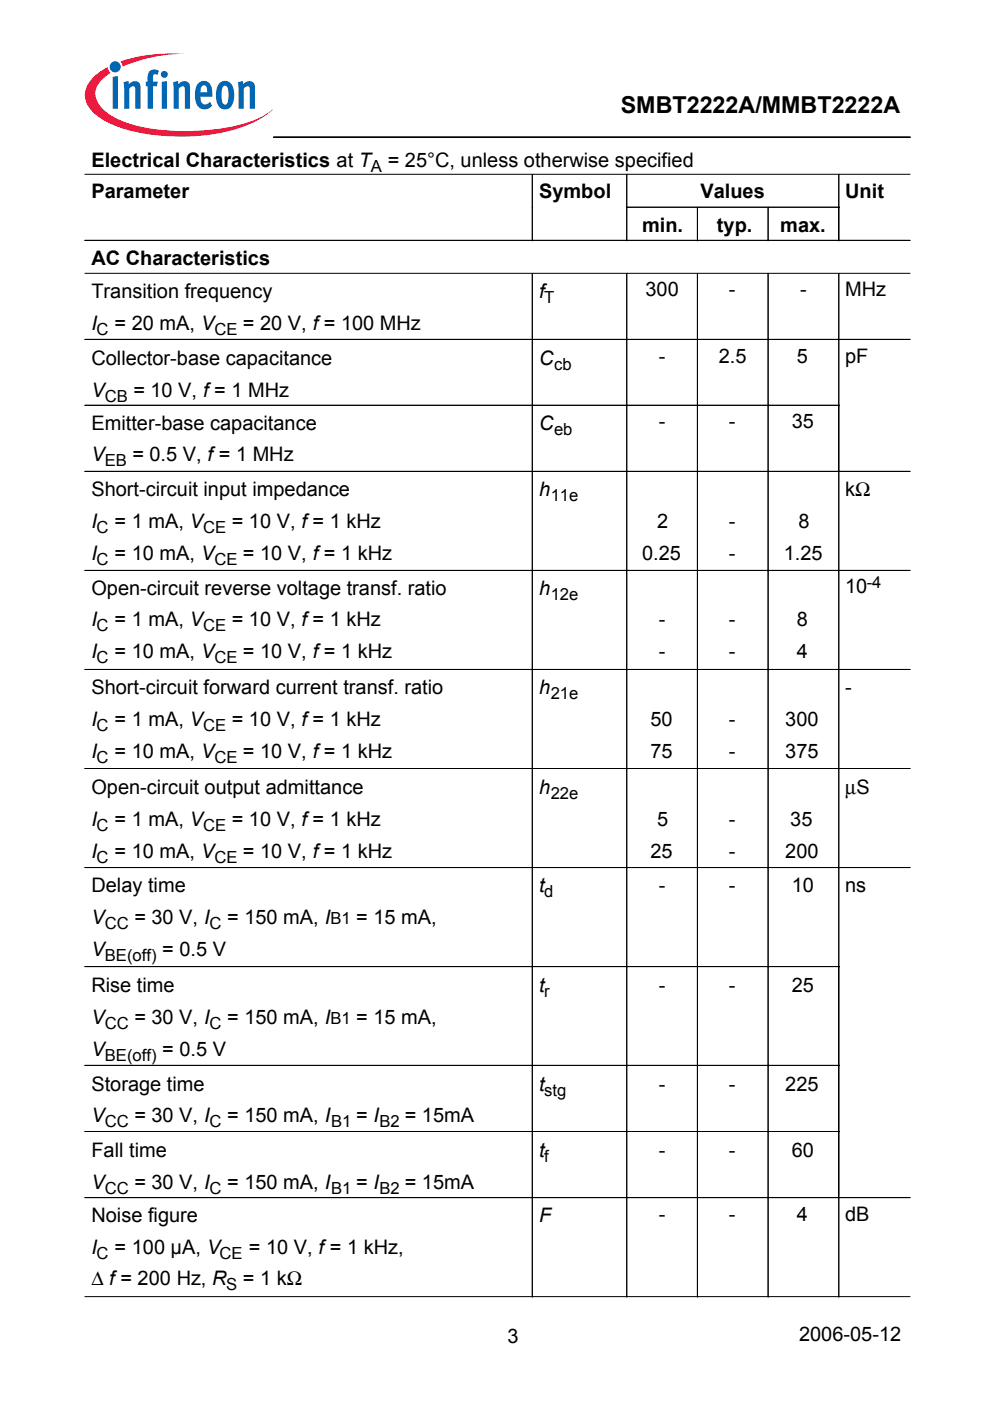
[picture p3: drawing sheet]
<svg xmlns="http://www.w3.org/2000/svg" width="210mm" height="297mm" viewBox="0 0 210 297" stroke-linecap="round" stroke-linejoin="round" font-family="sans-serif">
<defs><g id="words">
<text font-size="4.9" x="131.6" y="24">SMBT2222A/MMBT2222A</text>
<g font-size="4.2">
<text x="19.4" y="35.3">Electrical Characteristics at T</text>
<text x="82.2" y="35.3">= 25°C, unless otherwise specified</text>
<text x="19.4" y="42.1">Parameter</text>
<text x="114.3" y="42.1">Symbol</text>
<text x="148.5" y="42.1">Values</text>
<text x="179.2" y="42.1">Unit</text>
<text x="136.1" y="49.1">min.</text>
<text x="152" y="49.1">typ.</text>
<text x="165.4" y="49.1">max.</text>
<text x="19.4" y="56.2">AC Characteristics</text>
<text x="19.4" y="63.2">Transition frequency</text>
<text x="114.3" y="63.2">f</text>
<text x="136.9" y="62.9">300</text>
<text x="154.5" y="62.9">-</text>
<text x="169.7" y="62.9">-</text>
<text x="179.2" y="62.9">MHz</text>
<text x="19.4" y="69.9">I</text>
<text x="24.3" y="69.9">= 20 mA, V</text>
<text x="51.5" y="69.9">= 20 V, f= 100 MHz</text>
<text x="19.4" y="77.3">Collector-base capacitance</text>
<text x="114.3" y="77.3">C</text>
<text x="139.7" y="77">-</text>
<text x="152.4" y="77">2.5</text>
<text x="169" y="77">5</text>
<text x="179.2" y="77">pF</text>
<text x="19.4" y="84.1">V</text>
<text x="28.3" y="84.1">= 10 V, f= 1 MHz</text>
<text x="19.4" y="91.1">Emitter-base capacitance</text>
<text x="114.3" y="91.1">C</text>
<text x="139.7" y="90.8">-</text>
<text x="154.5" y="90.8">-</text>
<text x="167.9" y="90.8">35</text>
<text x="19.4" y="97.8">V</text>
<text x="28.1" y="97.8">= 0.5 V, f= 1 MHz</text>
<text x="19.4" y="105.2">Short-circuit input impedance</text>
<text x="114.3" y="105.2">h</text>
<text x="179.2" y="105.2">kΩ</text>
<text x="19.4" y="111.9">I</text>
<text x="24.3" y="111.9">= 1 mA, V</text>
<text x="49.1" y="111.9">= 10 V, f= 1 kHz</text>
<text x="139.3" y="111.9">2</text>
<text x="154.5" y="111.9">-</text>
<text x="169.3" y="111.9">8</text>
<text x="19.4" y="118.7">I</text>
<text x="24.3" y="118.7">= 10 mA, V</text>
<text x="51.5" y="118.7">= 10 V, f= 1 kHz</text>
<text x="136.1" y="118.7">0.25</text>
<text x="154.5" y="118.7">-</text>
<text x="166.2" y="118.7">1.25</text>
<text x="179.2" y="125.7">10</text>
<text x="19.4" y="126.1">Open-circuit reverse voltage transf. ratio</text>
<text x="114.3" y="126.1">h</text>
<text x="19.4" y="132.8">I</text>
<text x="24.3" y="132.8">= 1 mA, V</text>
<text x="49.1" y="132.8">= 10 V, f= 1 kHz</text>
<text x="139.7" y="132.8">-</text>
<text x="154.5" y="132.8">-</text>
<text x="169" y="132.8">8</text>
<text x="19.4" y="139.5">I</text>
<text x="24.3" y="139.5">= 10 mA, V</text>
<text x="51.5" y="139.5">= 10 V, f= 1 kHz</text>
<text x="139.7" y="139.5">-</text>
<text x="154.5" y="139.5">-</text>
<text x="169" y="139.5">4</text>
<text x="19.4" y="147.2">Short-circuit forward current transf. ratio</text>
<text x="114.3" y="147.2">h</text>
<text x="179.2" y="147.2">-</text>
<text x="19.4" y="153.9">I</text>
<text x="24.3" y="153.9">= 1 mA, V</text>
<text x="49.1" y="153.9">= 10 V, f= 1 kHz</text>
<text x="137.9" y="153.9">50</text>
<text x="154.5" y="153.9">-</text>
<text x="166.5" y="153.9">300</text>
<text x="19.4" y="160.7">I</text>
<text x="24.3" y="160.7">= 10 mA, V</text>
<text x="51.5" y="160.7">= 10 V, f= 1 kHz</text>
<text x="137.9" y="160.7">75</text>
<text x="154.5" y="160.7">-</text>
<text x="166.5" y="160.7">375</text>
<text x="19.4" y="168.4">Open-circuit output admittance</text>
<text x="114.3" y="168.4">h</text>
<text x="179.2" y="168.4">µS</text>
<text x="19.4" y="175.1">I</text>
<text x="24.3" y="175.1">= 1 mA, V</text>
<text x="49.1" y="175.1">= 10 V, f= 1 kHz</text>
<text x="139.3" y="175.1">5</text>
<text x="154.5" y="175.1">-</text>
<text x="167.6" y="175.1">35</text>
<text x="19.4" y="181.8">I</text>
<text x="24.3" y="181.8">= 10 mA, V</text>
<text x="51.5" y="181.8">= 10 V, f= 1 kHz</text>
<text x="137.9" y="181.8">25</text>
<text x="154.5" y="181.8">-</text>
<text x="166.5" y="181.8">200</text>
<text x="19.4" y="189.2">Delay time</text>
<text x="114.3" y="189.2">t</text>
<text x="139.7" y="189.2">-</text>
<text x="154.5" y="189.2">-</text>
<text x="167.9" y="189.2">10</text>
<text x="179.2" y="189.2">ns</text>
<text x="19.4" y="195.9">V</text>
<text x="28.5" y="195.9">= 30 V, I</text>
<text x="48.2" y="195.9">= 150 mA, I</text>
<text x="75.5" y="195.9">= 15 mA,</text>
<text x="19.4" y="202.6">V</text>
<text x="34.4" y="202.6">= 0.5 V</text>
<text x="19.4" y="210.4">Rise time</text>
<text x="114.3" y="210.4">t</text>
<text x="139.7" y="210.4">-</text>
<text x="154.5" y="210.4">-</text>
<text x="167.9" y="210.4">25</text>
<text x="19.4" y="217.1">V</text>
<text x="28.5" y="217.1">= 30 V, I</text>
<text x="48.2" y="217.1">= 150 mA, I</text>
<text x="75.5" y="217.1">= 15 mA,</text>
<text x="19.4" y="223.8">V</text>
<text x="34.4" y="223.8">= 0.5 V</text>
<text x="19.4" y="231.2">Storage time</text>
<text x="114.3" y="231.2">t</text>
<text x="139.7" y="231.2">-</text>
<text x="154.5" y="231.2">-</text>
<text x="166.5" y="231.2">225</text>
<text x="19.4" y="238">V</text>
<text x="28.5" y="238">= 30 V, I</text>
<text x="48.2" y="238">= 150 mA, I</text>
<text x="75.5" y="238">= I</text>
<text x="85.8" y="238">= 15mA</text>
<text x="19.4" y="245.4">Fall time</text>
<text x="114.3" y="245.4">t</text>
<text x="139.7" y="245.4">-</text>
<text x="154.5" y="245.4">-</text>
<text x="167.9" y="245.4">60</text>
<text x="19.4" y="252">V</text>
<text x="28.5" y="252">= 30 V, I</text>
<text x="48.2" y="252">= 150 mA, I</text>
<text x="75.5" y="252">= I</text>
<text x="85.8" y="252">= 15mA</text>
<text x="19.4" y="259.1">Noise figure</text>
<text x="114.3" y="259.1">F</text>
<text x="139.7" y="258.8">-</text>
<text x="154.5" y="258.8">-</text>
<text x="169" y="258.8">4</text>
<text x="179.2" y="258.8">dB</text>
<text x="19.4" y="265.8">I</text>
<text x="24.3" y="265.8">= 100 µA, V</text>
<text x="52.8" y="265.8">= 10 V, f= 1 kHz,</text>
<text x="19.4" y="272.5">∆ f= 200 Hz, R</text>
<text x="51.5" y="272.5">= 1 kΩ</text>
<text x="107.6" y="284.6">3</text>
<text x="169.4" y="284.3">2006-05-12</text>
</g>
<g font-size="3.5">
<text x="78.7" y="36.4">A</text>
<text x="115.4" y="64.3">T</text>
<text x="20.4" y="71">C</text>
<text x="45.5" y="71">CE</text>
<text x="117.5" y="78.4">cb</text>
<text x="22.2" y="85.1">CB</text>
<text x="117.5" y="92.2">eb</text>
<text x="22.2" y="98.9">EB</text>
<text x="116.8" y="106.3">11e</text>
<text x="20.4" y="113">C</text>
<text x="43.1" y="113">CE</text>
<text x="20.4" y="119.7">C</text>
<text x="45.5" y="119.7">CE</text>
<text x="183.8" y="124.6">-4</text>
<text x="116.8" y="127.1">12e</text>
<text x="20.4" y="133.8">C</text>
<text x="43.1" y="133.8">CE</text>
<text x="20.4" y="140.5">C</text>
<text x="45.5" y="140.5">CE</text>
<text x="116.8" y="148.3">21e</text>
<text x="20.4" y="155">C</text>
<text x="43.1" y="155">CE</text>
<text x="20.4" y="161.7">C</text>
<text x="45.5" y="161.7">CE</text>
<text x="116.8" y="169.5">22e</text>
<text x="20.4" y="176.2">C</text>
<text x="43.1" y="176.2">CE</text>
<text x="20.4" y="182.9">C</text>
<text x="45.5" y="182.9">CE</text>
<text x="115.4" y="190.3">d</text>
<text x="22.2" y="197">CC</text>
<text x="44.4" y="197">C</text>
<text x="70.1" y="195.9">B1</text>
<text x="22.2" y="203.7">BE(off)</text>
<text x="115.4" y="211.5">r</text>
<text x="22.2" y="218.2">CC</text>
<text x="44.4" y="218.2">C</text>
<text x="70.1" y="217.1">B1</text>
<text x="22.2" y="224.9">BE(off)</text>
<text x="115.4" y="232.3">stg</text>
<text x="22.2" y="239">CC</text>
<text x="44.4" y="239">C</text>
<text x="70.2" y="239">B1</text>
<text x="80.4" y="239">B2</text>
<text x="115.4" y="246.4">f</text>
<text x="22.2" y="253.1">CC</text>
<text x="44.4" y="253.1">C</text>
<text x="70.2" y="253.1">B1</text>
<text x="80.4" y="253.1">B2</text>
<text x="20.4" y="266.9">C</text>
<text x="46.6" y="266.9">CE</text>
<text x="48" y="273.6">S</text>
</g>
</g></defs>
<path d="M58 29h135M58 29.1h135" fill="none" stroke="#000" stroke-width=".21"/>
<circle cx="24.4" cy="14.2" r="1.18" fill="#0166b3"/>
<g fill="#ed1a40">
<path d="M25.5 13l.9-.2a34.7 34.7 0 0 1 12.9-1.4 34.2 34.2 0 0 0-12.6 2.4l-.7 .3-.1-.6z"/>
<path d="M19.5 16.6a12 12 0 0 1 3.3-2.4 1.61 1.61 0 0 0 .7 1.3l-.8 .5a5 5 0 0 0-2.5 4.1 6.5 6.5 0 0 0 3.7 4.6 29.2 29.2 0 0 0 13.1 3 40.5 40.5 0 0 0 18.2-2.8l2.6-1.7a17.9 17.9 0 0 1-8.6 4.4 44.7 44.7 0 0 1-23.9-.6 12.9 12.9 0 0 1-6.4-4.2 4.7 4.7 0 0 1 .6-6.2z"/>
</g>
<g fill="#0166b3">
<path d="M23.9 16.3l1.1-.2v7h-1.1z"/>
<path d="M26.2 17.4l1-.2 .1 .6a1.31 1.31 0 0 1 1.6-.6 1.31 1.31 0 0 1 .9 1.5v4.4h-1.1v-4.3a.55 .55 0 0 0-.4-.5 .55 .55 0 0 0-.7 .3l-.2 .2v4.3h-1.1v-4.3z"/>
<path d="M31.8 15l.9-.3 1 .3-.3 .9-.3-.2a.44 .44 0 0 0-.6 .4l-.1 1.2h1.1l-.3 1h-.8v4.8h-1.1v-4.8h-.4v-1h.4v-.7a1.93 1.93 0 0 1 .5-1.6z"/>
<path d="M36.7 17.4l1-.2 .1 .6a1.31 1.31 0 0 1 1.6-.6 1.31 1.31 0 0 1 .9 1.5v4.4h-1.1v-4.3a.55 .55 0 0 0-.4-.5 .55 .55 0 0 0-.7 .3l-.2 .2v4.3h-1.1v-4.3z"/>
<path d="M50.4 17.4l1.1-.2 .1 .6a1.31 1.31 0 0 1 1.6-.6 1.31 1.31 0 0 1 .9 1.5v4.4h-1.1v-4.3a.55 .55 0 0 0-.5-.5 .55 .55 0 0 0-.6 .3l-.2 .2v4.3h-1.1v-4.3z"/>
<path d="M34.3 17.3l1.1-.1v5.9h-1.1zM34.1 15.8a.75 .75 0 0 1 1.5 0 .75 .75 0 0 1-1.5 0z"/>
<path d="M42.8 18.3l-.3 1.3h1.4v-.9a.61 .61 0 0 0-.5-.6 .61 .61 0 0 0-.6 .2zM42.1 17.6a1.71 1.71 0 0 1 1.9-.3 1.71 1.71 0 0 1 1 1.7v1.5h-2.5a1.18 1.18 0 0 0 .3 1.2 1.18 1.18 0 0 0 1.2 .3l.5-.4 .5 .8a2.02 2.02 0 0 1-2.4 .6 2.02 2.02 0 0 1-1.2-2.1v-1.8l.3-.8z"/>
<path d="M47.3 18.3a4.5 4.5 0 0 0 .1 3.8l.3 .1a1.42 1.42 0 0 0 .7-1.6l.1-.9a1.29 1.29 0 0 0-.8-1.5zM46.7 17.5a1.75 1.75 0 0 1 2.8 1.2l.2 1.4a2.95 2.95 0 0 1-1.4 3 1.83 1.83 0 0 1-2.4-1.7l-.1-1.2a3.7 3.7 0 0 1 .9-2.7z"/>
</g>
<g fill="none" stroke="#000" stroke-width=".21">
<path d="M18 37h175M112.9 37v14.1M132.9 37v14.1M177.8 37v14.1M18 51h175M18 58h175M112.9 58v217M132.9 58v217M133 43.9h45M147.9 44.1v7M147.9 58v217M162.9 44.1v7"/>
<path d="M162.9 58v217M177.8 58v217M18 72h175M18 85.9h160M18 99.9h175M18 120.9h175M18 141.9h175M18 162.9h175M18 183.9h175M18 204.9h160M18 225.9h160M18 239.9h160"/>
<path d="M18 253.9h175M18 274.9h175"/>
</g>
<use href="#words"/>
</svg>
